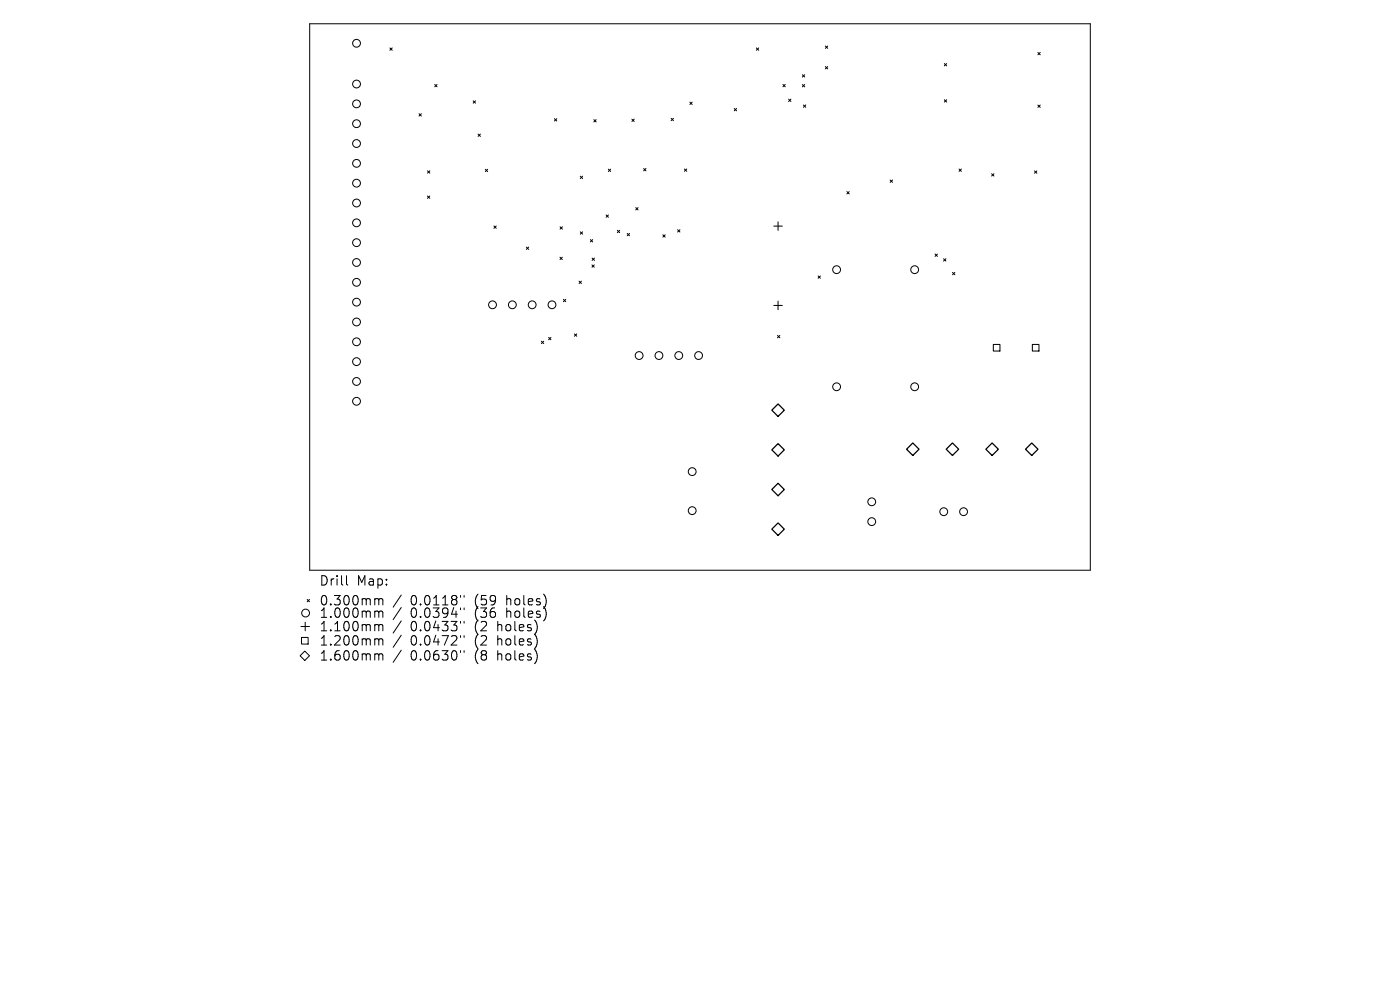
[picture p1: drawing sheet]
<svg xmlns="http://www.w3.org/2000/svg" width="297mm" height="210mm" viewBox="0 0 297 210" stroke-linecap="round" stroke-linejoin="round" font-family="sans-serif">
<defs><g id="words">
<g font-size="2.8">
<text x="67.7" y="124.5">Drill</text>
<text x="75.7" y="124.5">Map:</text>
<text x="67.7" y="128.7">0.300mm</text>
<text x="67.7" y="131.3">1.000mm</text>
<text x="87.1" y="128.7">0.0118&quot;</text>
<text x="87.1" y="131.3">0.0394&quot;</text>
<text x="100.8" y="128.7">(59</text>
<text x="100.8" y="131.3">(36</text>
<text x="107.7" y="128.7">holes)</text>
<text x="107.7" y="131.3">holes)</text>
<text x="67.7" y="134.2">1.100mm</text>
<text x="67.7" y="137.2">1.200mm</text>
<text x="87.1" y="134.2">0.0433&quot;</text>
<text x="87.1" y="137.2">0.0472&quot;</text>
<text x="100.8" y="134.2">(2</text>
<text x="100.8" y="137.2">(2</text>
<text x="105.8" y="134.2">holes)</text>
<text x="105.8" y="137.2">holes)</text>
<text x="67.7" y="140.4">1.600mm</text>
<text x="87.1" y="140.4">0.0630&quot;</text>
<text x="100.8" y="140.4">(8</text>
<text x="105.8" y="140.4">holes)</text>
</g>
</g></defs>
<g fill="none" stroke="#000" stroke-width=".21">
<path d="M65.7 5h165.6v116h-165.6zM82.7 10.2l.5 .5M83.2 10.2l-.5 .5M92.2 17.9l.5 .5M92.7 17.9l-.5 .5M160.5 10.2l.5 .5M161 10.2l-.5 .5M166.1 17.9l.5 .5M166.6 17.9l-.5 .5M170.2 15.8l.5 .5M170.2 17.9l.5 .5M170.7 15.8l-.5 .5"/>
<path d="M170.7 17.9l-.5 .5M175.1 9.8l.5 .5M175.1 14.1l.5 .5M175.6 9.8l-.5 .5M175.6 14.1l-.5 .5M200.3 13.5l.5 .5M200.8 13.5l-.5 .5M220.2 11.1l.5 .5M220.7 11.1l-.5 .5M88.9 24.1l.5 .5M89.4 24.1l-.5 .5M90.7 36.2l.5 .5"/>
<path d="M91.2 36.2l-.5 .5M100.4 21.4l.5 .5M100.9 21.4l-.5 .5M101.4 28.4l.5 .5M101.9 28.4l-.5 .5M103 35.9l.5 .5M103.5 35.9l-.5 .5M117.6 25.2l.5 .5M118.1 25.2l-.5 .5M123.1 37.4l.5 .5M123.6 37.4l-.5 .5M126 25.4l.5 .5"/>
<path d="M126.5 25.4l-.5 .5M129.1 35.9l.4 .5M129.5 35.9l-.4 .5M134.1 25.3l.4 .5M134.5 25.3l-.4 .5M136.5 35.7l.5 .5M137 35.7l-.5 .5M142.4 25.1l.5 .5M142.9 25.1l-.5 .5M145.2 35.8l.5 .5M145.7 35.8l-.5 .5M146.3 21.7l.5 .5"/>
<path d="M146.8 21.7l-.5 .5M155.8 23l.5 .5M156.3 23l-.5 .5M167.3 21l.5 .5M167.8 21l-.5 .5M170.4 22.3l.5 .5M170.9 22.3l-.5 .5M188.8 38.2l.5 .5M189.3 38.2l-.5 .5M200.3 21.2l.5 .5M200.8 21.2l-.5 .5M203.5 35.9l.5 .5"/>
<path d="M204 35.9l-.5 .5M210.4 36.9l.5 .5M210.9 36.9l-.5 .5M219.5 36.3l.5 .5M220 36.3l-.5 .5M220.2 22.3l.5 .5M220.7 22.3l-.5 .5M90.7 41.6l.5 .5M91.2 41.6l-.5 .5M104.8 47.9l.5 .5M105.3 47.9l-.5 .5M111.7 52.4l.5 .5"/>
<path d="M112.2 52.4l-.5 .5M118.8 54.6l.5 .5M118.8 48.1l.5 .5M119.3 54.6l-.5 .5M119.3 48.1l-.5 .5M122.8 59.6l.5 .5M123.1 49.2l.5 .5M123.3 59.6l-.5 .5M123.6 49.2l-.5 .5M125.2 50.8l.5 .5M125.6 56.2l.5 .5M125.6 54.7l.5 .5"/>
<path d="M125.7 50.8l-.5 .5M126.1 56.2l-.5 .5M126.1 54.7l-.5 .5M128.6 45.6l.5 .5M129.1 45.6l-.5 .5M131 48.9l.5 .4M131.5 48.9l-.5 .4M133.1 49.5l.5 .5M133.6 49.5l-.5 .5M134.9 44l.5 .5M135.4 44l-.5 .5M140.6 49.8l.5 .5"/>
<path d="M141.1 49.8l-.5 .5M143.7 48.7l.5 .5M144.2 48.7l-.5 .5M164.2 48h1.8M165.1 47.1v1.8M173.6 58.5l.4 .5M174 58.5l-.4 .5M179.7 40.6l.5 .5M180.2 40.6l-.5 .5M198.4 53.9l.5 .5M198.9 53.9l-.5 .5M200.2 54.9l.5 .5"/>
<path d="M200.7 54.9l-.5 .5M202.1 57.8l.5 .5M202.6 57.8l-.5 .5M114.8 72.4l.5 .5M115.3 72.4l-.5 .5M116.4 71.6l.5 .5M116.9 71.6l-.5 .5M119.5 63.5l.5 .5M120 63.5l-.5 .5M121.9 70.8l.5 .5M122.4 70.8l-.5 .5M164.2 64.8h1.8"/>
<path d="M164.9 71.2l.5 .5M165.1 63.9v1.8M165.4 71.2l-.5 .5M210.7 73.1h1.4v1.4h-1.4zM219 73.1h1.4v1.4h-1.4zM63.7 139.1l1-1 1 1-1 1zM63.8 132.9h1.9M64 135.2h1.4v1.4h-1.4zM64.7 132v1.8M65.2 127.2l.5 .5M65.7 127.2l-.5 .5M73.5 122.1v1.7l.3 .3"/>
<path d="M79.8 127h.3l.3 .3M79.8 129.6l.5 .1 .1 .2M79.8 132.5l.5 .1 .1 .2M79.8 135.5h.3l.3 .3M79.8 138.7h.3l.3 .3M80.4 127.3l.2-.3 .5 .1 .1 1.2M80.4 127.3v1M80.4 129.9v1.1M80.4 132.8v1M80.4 135.8v1M80.4 139v1M80.4 129.9l.2-.3 .5 .1 .1 1.3"/>
<path d="M80.4 132.8l.2-.3 .5 .1 .1 1.2M80.4 135.8l.2-.3 .5 .1 .1 1.2M80.4 139l.2-.3 .5 .1 .1 1.2M85.1 126.2l-1.7 2.6M85.1 128.9l-1.7 2.5M85.1 131.7l-1.7 2.6M85.1 134.7l-1.7 2.6M85.1 137.9l-1.7 2.6M97.7 126.3v.4M97.7 129v.3M97.7 131.8v.4M97.7 134.8v.4"/>
<path d="M97.7 138v.4M98.5 126.3v.4M98.5 129v.3M98.5 131.8v.4M98.5 134.8v.4M98.5 138v.4"/>
<circle cx="75.6" cy="9.2" r=".83"/>
<circle cx="75.6" cy="17.8" r=".83"/>
<circle cx="75.6" cy="34.7" r=".83"/>
<circle cx="75.6" cy="38.9" r=".83"/>
<circle cx="75.6" cy="30.4" r=".83"/>
<circle cx="75.6" cy="22" r=".83"/>
<circle cx="75.6" cy="26.2" r=".83"/>
<circle cx="75.6" cy="51.5" r=".83"/>
<circle cx="75.6" cy="55.7" r=".83"/>
<circle cx="75.6" cy="43.1" r=".83"/>
<circle cx="75.6" cy="59.9" r=".83"/>
<circle cx="75.6" cy="47.3" r=".83"/>
<circle cx="177.5" cy="57.2" r=".83"/>
<circle cx="194" cy="57.2" r=".83"/>
<circle cx="75.6" cy="72.5" r=".83"/>
<circle cx="75.6" cy="76.7" r=".83"/>
<circle cx="75.6" cy="68.3" r=".83"/>
<circle cx="75.6" cy="64.1" r=".83"/>
<circle cx="104.5" cy="64.7" r=".83"/>
<circle cx="108.7" cy="64.7" r=".83"/>
<circle cx="112.9" cy="64.7" r=".83"/>
<circle cx="117.1" cy="64.7" r=".83"/>
<circle cx="135.6" cy="75.4" r=".83"/>
<circle cx="139.8" cy="75.4" r=".83"/>
<circle cx="144" cy="75.4" r=".83"/>
<circle cx="148.2" cy="75.4" r=".83"/>
<circle cx="75.6" cy="80.9" r=".83"/>
<circle cx="75.6" cy="85.1" r=".83"/>
<circle cx="177.5" cy="82" r=".83"/>
<circle cx="194" cy="82" r=".83"/>
<circle cx="146.8" cy="100" r=".83"/>
<circle cx="146.8" cy="108.3" r=".83"/>
<circle cx="184.9" cy="110.7" r=".83"/>
<circle cx="184.9" cy="106.4" r=".83"/>
<circle cx="200.2" cy="108.5" r=".83"/>
<circle cx="204.4" cy="108.5" r=".83"/>
<circle cx="64.8" cy="130" r=".83"/>
</g>
<path d="M163.7 87l1.4-1.3 1.3 1.3-1.3 1.3zM163.7 95.4l1.4-1.3 1.3 1.3-1.3 1.4zM193.6 94l1.4 1.3-1.4 1.3-1.3-1.3zM202.1 94l1.3 1.3-1.3 1.3-1.4-1.3zM209.1 95.3l1.4-1.3 1.3 1.3-1.3 1.3zM218.9 94l1.3 1.3-1.3 1.3-1.3-1.3zM163.7 103.8l1.4-1.3 1.3 1.3-1.3 1.4zM163.7 112.3l1.4-1.4 1.3 1.4-1.3 1.3z" fill="none" stroke="#000" stroke-width=".26"/>
<use href="#words"/>
</svg>
